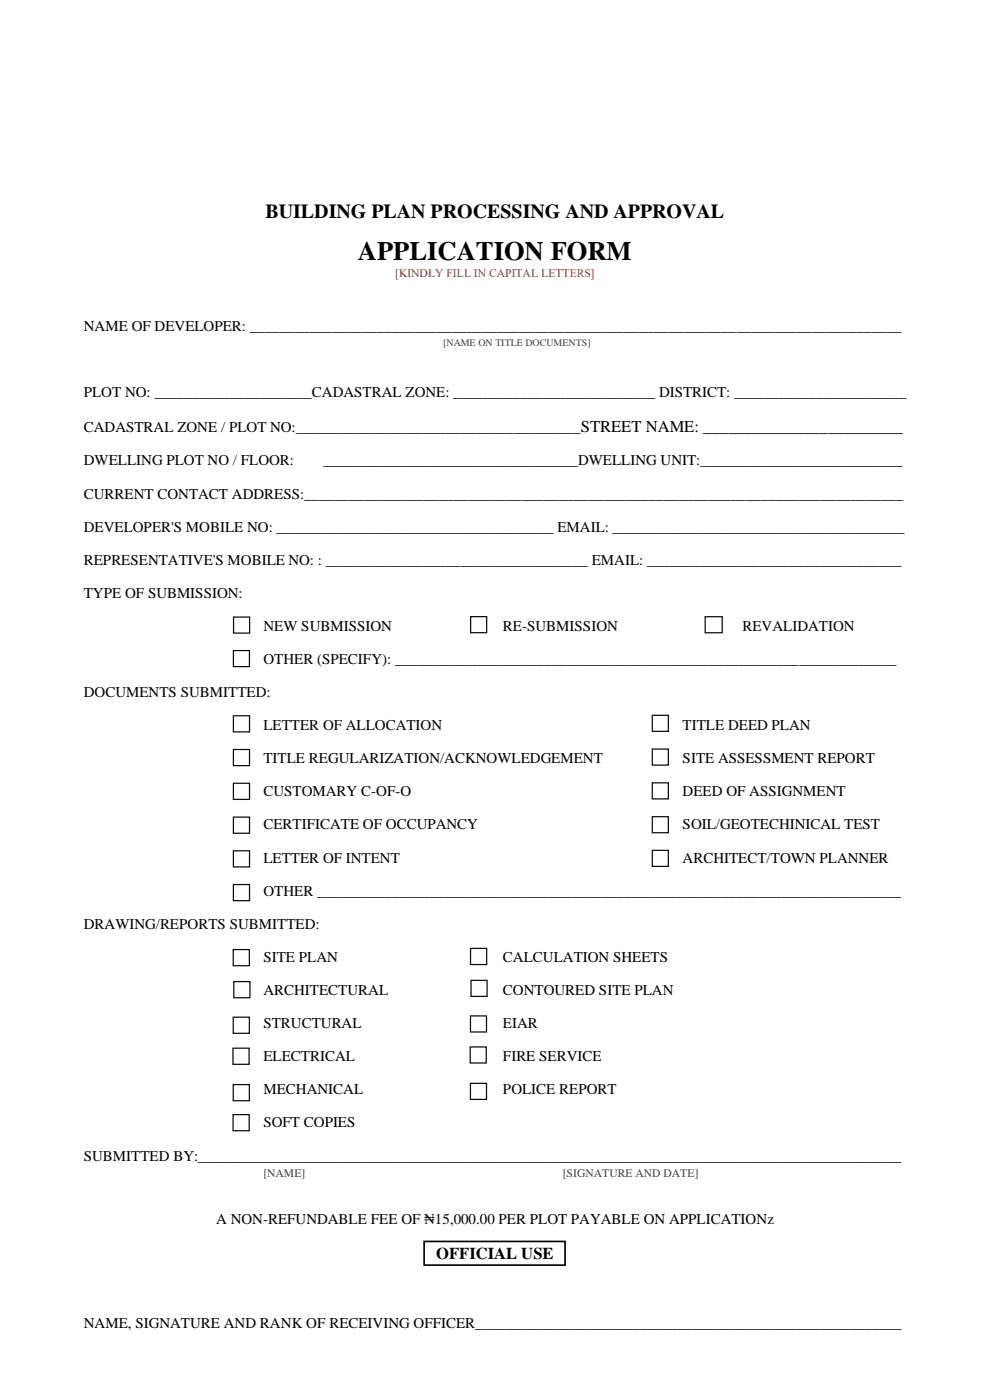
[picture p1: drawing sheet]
<svg xmlns="http://www.w3.org/2000/svg" width="210mm" height="297mm" viewBox="0 0 210 297" stroke-linecap="round" stroke-linejoin="round" font-family="sans-serif">
<defs><g id="words">
<text font-size="5.6" x="75.9" y="55.3">APPLICATION FORM</text>
<text font-size="4.2" x="56.3" y="46.2">BUILDING PLAN PROCESSING AND APPROVAL</text>
<text font-size="3.5" x="92.5" y="267.1">OFFICIAL USE</text>
<g font-size="3.2">
<text x="17.8" y="70.2">NAME OF DEVELOPER: _______________________________________________________________________________________</text>
<text x="17.8" y="84.2">PLOT NO: _____________________CADASTRAL ZONE: ___________________________ DISTRICT: _______________________</text>
<text x="17.8" y="91.6">CADASTRAL ZONE / PLOT NO:______________________________________STREET NAME: ________________________</text>
<text x="17.8" y="98.7">DWELLING PLOT NO / FLOOR:</text>
<text x="68.6" y="98.7">__________________________________DWELLING UNIT:___________________________</text>
<text x="17.8" y="105.8">CURRENT CONTACT ADDRESS:________________________________________________________________________________</text>
<text x="17.8" y="112.8">DEVELOPER'S MOBILE NO: _____________________________________ EMAIL: _______________________________________</text>
<text x="17.8" y="119.8">REPRESENTATIVE'S MOBILE NO: : ___________________________________ EMAIL: __________________________________</text>
<text x="17.8" y="126.8">TYPE OF SUBMISSION:</text>
<text x="55.9" y="133.8">NEW SUBMISSION</text>
<text x="106.7" y="133.8">RE-SUBMISSION</text>
<text x="157.5" y="133.8">REVALIDATION</text>
<text x="55.9" y="140.9">OTHER (SPECIFY): ___________________________________________________________________</text>
<text x="17.8" y="147.9">DOCUMENTS SUBMITTED:</text>
<text x="55.9" y="154.9">LETTER OF ALLOCATION</text>
<text x="144.8" y="154.9">TITLE DEED PLAN</text>
<text x="55.9" y="161.9">TITLE REGULARIZATION/ACKNOWLEDGEMENT</text>
<text x="144.8" y="161.9">SITE ASSESSMENT REPORT</text>
<text x="55.9" y="168.9">CUSTOMARY C-OF-O</text>
<text x="144.8" y="168.9">DEED OF ASSIGNMENT</text>
<text x="55.9" y="176">CERTIFICATE OF OCCUPANCY</text>
<text x="144.8" y="176">SOIL/GEOTECHINICAL TEST</text>
<text x="55.9" y="183">LETTER OF INTENT</text>
<text x="144.8" y="183">ARCHITECT/TOWN PLANNER</text>
<text x="55.9" y="190">OTHER ______________________________________________________________________________</text>
<text x="17.8" y="197.1">DRAWING/REPORTS SUBMITTED:</text>
<text x="55.9" y="204.1">SITE PLAN</text>
<text x="106.7" y="204.1">CALCULATION SHEETS</text>
<text x="55.9" y="211.1">ARCHITECTURAL</text>
<text x="106.7" y="211.1">CONTOURED SITE PLAN</text>
<text x="55.9" y="218.1">STRUCTURAL</text>
<text x="106.7" y="218.1">EIAR</text>
<text x="55.9" y="225.1">ELECTRICAL</text>
<text x="106.7" y="225.1">FIRE SERVICE</text>
<text x="55.9" y="232.1">MECHANICAL</text>
<text x="106.7" y="232.1">POLICE REPORT</text>
<text x="55.9" y="239.2">SOFT COPIES</text>
<text x="17.8" y="246.2">SUBMITTED BY:______________________________________________________________________________________________</text>
<text x="45.9" y="259.8">A NON-REFUNDABLE FEE OF ₦15,000.00 PER PLOT PAYABLE ON APPLICATIONz</text>
<text x="17.8" y="281.7">NAME, SIGNATURE AND RANK OF RECEIVING OFFICER_________________________________________________________</text>
</g>
<text font-size="2.5" fill="#f00" x="83.8" y="58.8">[KINDŁY FILL IN CAPITAL LETTERS]</text>
<g font-size="2.5" fill="#404040">
<text x="55.9" y="249.7">[NAME]</text>
<text x="119.4" y="249.7">[SIGNATURE AND DATE]</text>
</g>
<text font-size="2.1" fill="#404040" x="94" y="73.4">[NAME ON TITLE DOCUMENTS]</text>
</g></defs>
<g fill="none" stroke="#0d0d0d" stroke-width=".26">
<path d="M49.5 138h3.4v3.4h-3.4zM49.5 130.9h3.5v3.4h-3.5zM99.8 130.8h3.4v3.4h-3.4zM149.6 130.8h3.6v3.4h-3.6zM49.5 151.8h3.4v3.5h-3.4zM49.5 159h3.4v3.4h-3.4zM138.4 151.8h3.4v3.4h-3.4zM138.4 158.9h3.4v3.4h-3.4zM49.5 166.2h3.4v3.4h-3.4zM49.5 173.4h3.4v3.4h-3.4zM138.4 166.1h3.4v3.4h-3.4zM138.4 173.3h3.4v3.4h-3.4z"/>
<path d="M49.5 180.5h3.4v3.4h-3.4zM49.5 187.7h3.4v3.4h-3.4zM138.4 180.4h3.4v3.4h-3.4zM49.5 201.5h3.4v3.4h-3.4zM49.5 215.8h3.4v3.4h-3.4zM49.6 208.2h3.4v3.5h-3.4zM99.8 215.5h3.4v3.4h-3.4zM99.8 201.2h3.4v3.4h-3.4zM99.9 208h3.4v3.4h-3.4zM49.4 222.4h3.4v3.4h-3.4zM49.4 236.5h3.5v3.4h-3.5zM49.5 230.1h3.4v3.4h-3.4z"/>
<path d="M99.7 222.1h3.5v3.4h-3.5zM99.8 229.8h3.4v3.4h-3.4z"/>
</g>
<path d="M90 263.4h29.9v5h-29.9z" fill="none" stroke="#000" stroke-width=".35"/>
<use href="#words"/>
</svg>
